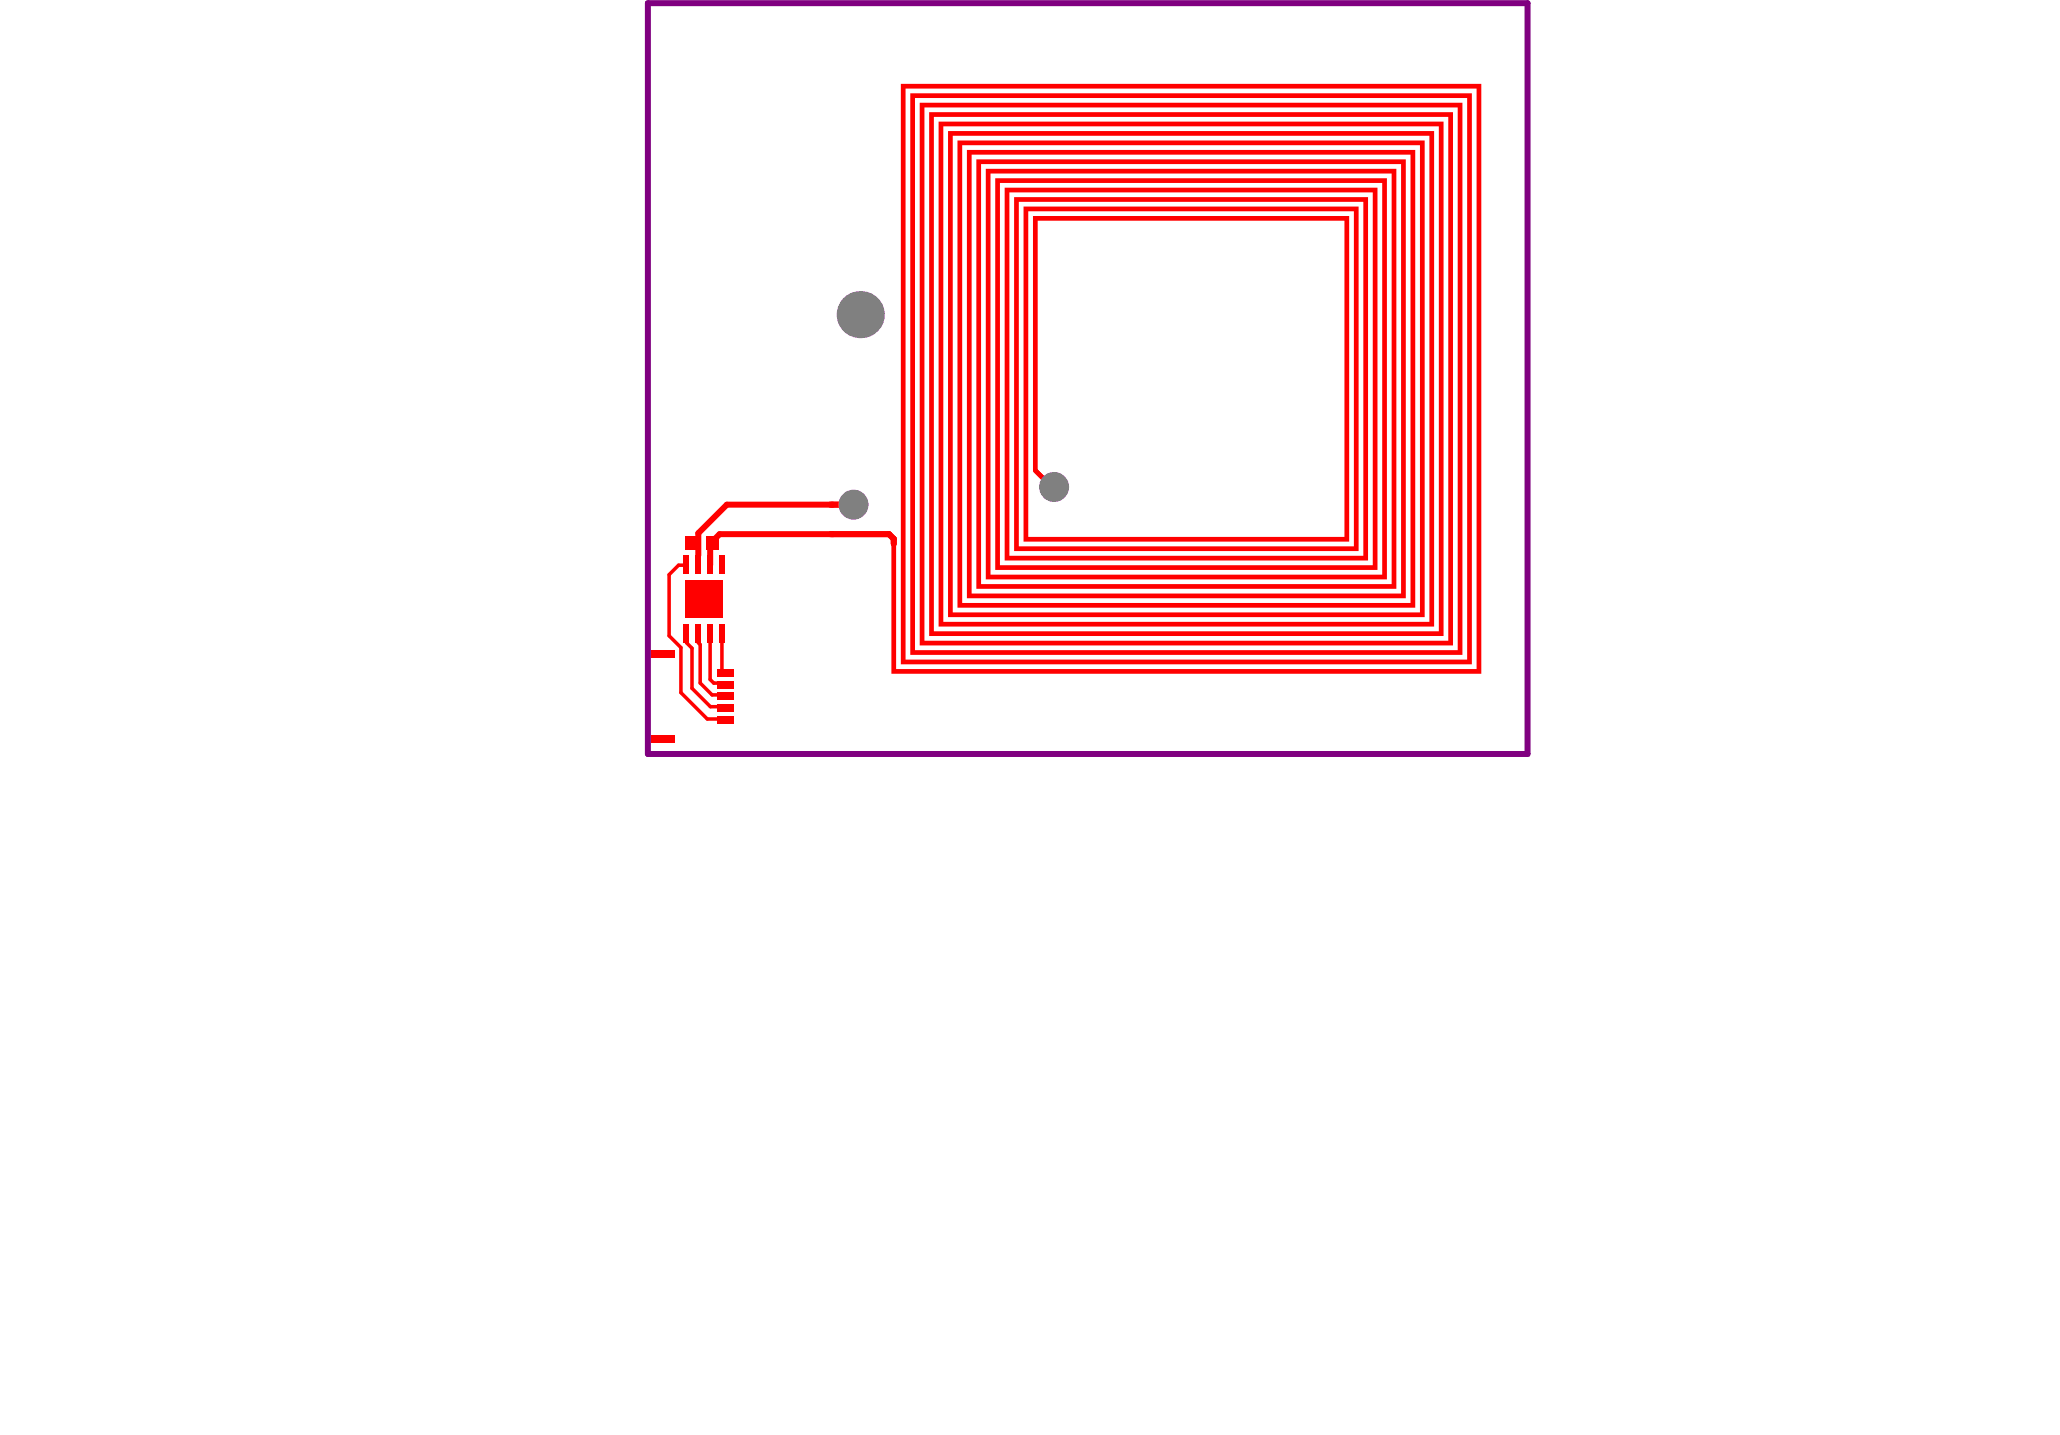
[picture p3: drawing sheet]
<svg xmlns="http://www.w3.org/2000/svg" width="291mm" height="202mm" viewBox="0 0 291 202" stroke-linecap="round" stroke-linejoin="round" font-family="sans-serif">
<path d="M91.4 .4h124.2v106h-124.2z" fill="none" stroke="#800080" stroke-width=".84"/>
<path d="M127.1 11.8h81.9v83.3h-83.2v-18.3l.3 .1 .4-.1v17.6h81.9v-81.9h-80.6v80.6h79.2v-79.3h-77.9v77.9h76.6v-76.5h-75.3v75.2h74v-73.9h-72.6v72.6h71.2v-71.3h-69.9v70h68.6v-68.6h-67.3v67.2h66v-65.9h-64.6v64.6h63.2v-63.3h-61.9v62h60.6v-60.6h-59.3v59.2h58v-57.9h-56.6v56.6h55.2v-55.3h-53.9v54h52.6v-52.6h-51.3v51.2h50v-49.9h-48.6v48.6h47.2v-47.3h-45.9v46h44.6v-44.7h-43.3v35.3h-.6v-35.9h44.6v45.9h-46v-47.3h47.3v48.7h-48.6v-50h49.9v51.3h-51.2v-52.6h52.6v53.9h-54v-55.2h55.3v56.6h-56.6v-58h57.9v59.3h-59.2v-60.6h60.6v61.9h-62v-63.2h63.3v64.6h-64.6v-66h65.9v67.3h-67.2v-68.6h68.6v69.9h-70v-71.2h71.3v72.5h-72.6v-73.9h73.9v75.3h-75.2v-76.6h76.6v77.9h-77.9v-79.2h79.2v80.5h-80.6z" fill="#f00"/>
<path d="M146.1 66.4l2.3 2.3h.3" fill="none" stroke="#f00" stroke-width=".66"/>
<path d="M120.4 71.2h-17.8l-4.1 4v3.1M126.1 76.7v-.7l-.6-.6h-24l-1.3 1.3v3" fill="none" stroke="#f00" stroke-width=".84"/>
<path d="M96.9 79.8h-1.1l-1.4 1.3v8.6l1.7 1.7v6.3l3.7 3.8h2.5M96.7 88.4l.2 .1v2.2l.7 .8v5.6l2.6 2.6 2.1 .1M98.4 88.4v1.6l.1 .2v.5l.3 .3v5.4l1.7 1.7h1.8M100.2 89.2v6.7l.5 .5 1.6 .1M101.9 89.2v5.3l.2 .3h.2" fill="none" stroke="#f00" stroke-width=".5"/>
<g fill="#808080">
<circle cx="120.4" cy="71.2" r="2.11"/>
<circle cx="148.7" cy="68.7" r="2.11"/>
<circle cx="121.4" cy="44.4" r="3.3"/>
</g>
<g fill="#f00">
<path d="M117.1 70.8h.4l.2 .2v.4l-.2 .2h-.4l-.2-.2v-.4z" fill-rule="evenodd"/>
<path d="M117.1 75h.5l.2 .2v.4l-.2 .2h-.5l-.2-.2v-.4z" fill-rule="evenodd"/>
<path d="M96.7 81.9h5.3v5.3h-5.3z" fill-rule="evenodd"/>
<path d="M101.5 88h.8v2.7h-.8z" fill-rule="evenodd"/>
<path d="M99.8 88h.8v2.7h-.8z" fill-rule="evenodd"/>
<path d="M98.1 88h.9v2.7h-.9z" fill-rule="evenodd"/>
<path d="M96.5 88h.8v2.7h-.8z" fill-rule="evenodd"/>
<path d="M96.5 78.3h.8v2.7h-.8z" fill-rule="evenodd"/>
<path d="M98.1 78.3h.9v2.7h-.9z" fill-rule="evenodd"/>
<path d="M99.8 78.3h.8v2.7h-.8z" fill-rule="evenodd"/>
<path d="M101.5 78.3h.8v2.7h-.8z" fill-rule="evenodd"/>
<path d="M96.7 75.7h1.7v1.8h-1.7z" fill-rule="evenodd"/>
<path d="M99.7 75.7h1.7v1.8h-1.7z" fill-rule="evenodd"/>
<path d="M91.8 103.7h3.4v1h-3.4z" fill-rule="evenodd"/>
<path d="M91.9 91.8h3.3v1h-3.3z" fill-rule="evenodd"/>
<path d="M101.2 101.1h2.3v1h-2.3z" fill-rule="evenodd"/>
<path d="M101.2 99.4h2.3v1h-2.3z" fill-rule="evenodd"/>
<path d="M101.2 97.8h2.3v1h-2.3z" fill-rule="evenodd"/>
<path d="M101.2 96.1h2.3v1h-2.3z" fill-rule="evenodd"/>
<path d="M101.2 94.4h2.3v1h-2.3z" fill-rule="evenodd"/>
</g>
<g fill="#f00">
<path d="M117.5 70.8l.2 .2h-.2z"/>
<path d="M117 70.9l.1-.1v.2h-.2z"/>
<path d="M116.9 71.4h.2v.2z"/>
<path d="M117.5 71.4h.2l-.2 .2z"/>
<path d="M117.6 75l.2 .2h-.2z"/>
<path d="M117 75h.1v.2h-.2z"/>
<path d="M116.9 75.6h.2v.2z"/>
<path d="M117.6 75.6h.2l-.2 .2z"/>
</g>
</svg>
